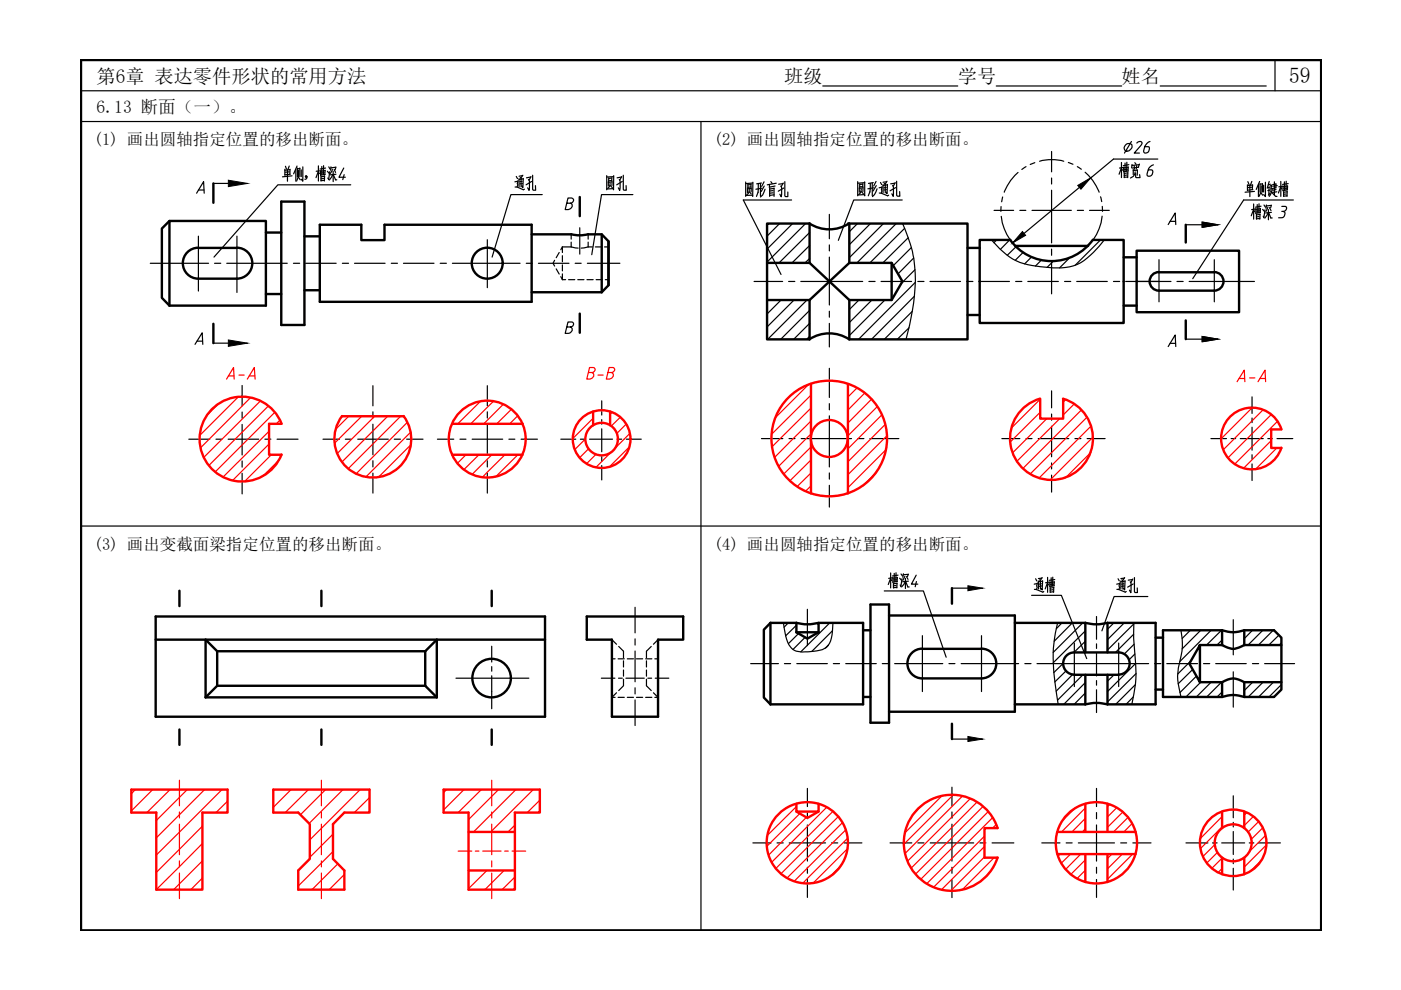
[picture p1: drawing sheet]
<svg xmlns="http://www.w3.org/2000/svg" width="297mm" height="210mm" viewBox="0 0 297 210" stroke-linecap="round" stroke-linejoin="round" font-family="sans-serif">
<defs><g id="words">
<g font-size="7.1">
<text x="58.9" y="39.9">单侧，槽深4</text>
<text x="181" y="43">圆形通孔</text>
<text x="263.2" y="43">单侧键槽</text>
</g>
<g font-size="6.6">
<text x="108.3" y="41.6">通孔</text>
<text x="127.7" y="41.6">圆孔</text>
<text x="157.3" y="43">圆形盲孔</text>
<text x="187.3" y="125.9">槽深4</text>
<text x="218.4" y="126.6">通槽</text>
<text x="236" y="127">通孔</text>
</g>
<g font-size="5.7" fill="#f00">
<text x="47.3" y="81.5">A-A</text>
<text x="123.5" y="81.5">B-B</text>
<text x="261.4" y="82.2">A-A</text>
</g>
<text font-size="5.3" x="237.4" y="33.5">26</text>
<text font-size="4.7" x="273.2" y="17.6">59</text>
<g font-size="4.1">
<text x="20.5" y="17.6">第6章 表达零件形状的常用方法</text>
<text x="166.3" y="17.6">班级</text>
<text x="203.1" y="17.6">学号</text>
<text x="237.8" y="17.6">姓名</text>
</g>
<text font-size="3.7" x="20.5" y="23.9">6.13 断面（一）。</text>
<g font-size="3.5">
<text x="19.9" y="30.8">(1) 画出圆轴指定位置的移出断面。</text>
<text x="151.4" y="30.8">(2) 画出圆轴指定位置的移出断面。</text>
<text x="19.9" y="116.6">(3) 画出变截面梁指定位置的移出断面。</text>
<text x="151.4" y="116.6">(4) 画出圆轴指定位置的移出断面。</text>
</g>
</g></defs>
<!-- layer: 0 -->
<path d="M17.2 12.7h262.9v184.6h-262.9z" fill="none" stroke="#000" stroke-width=".51"/>
<g fill="none" stroke="#000" stroke-width=".25">
<path d="M17.2 19.2h262.9M174.4 18.2h28.7M211.2 18.2h26.6M246 18.2h22.5M270.3 12.7v6.5M17.2 25.8h262.9M148.6 25.8v171.5M17.2 111.5h262.9M195.6 134.8v11.8M208.1 134.8v11.8M227.8 136.3v9.3M237.2 136.3v9.3"/>
<path d="M227.8 140.7h9.4"/>
</g>
<g fill="none" stroke="#000" stroke-width=".25">
<path d="M223 32.1v4.3M223 37.7v1.3M31.9 55.8h12.3M45.5 55.8h1.3M48.1 55.8h12.8M62.2 55.8h1.3M64.8 55.8h6.5M72.6 55.8h1.3M75.2 55.8h6.4M83 55.8h1.3M85.5 55.8h6.5M93.3 55.8h1.3"/>
<path d="M95.9 55.8h14.4M111.6 55.8h1.2M114.2 55.8h6.4M121.9 55.8h1.3M124.5 55.8h6.9M159.9 59.7h6M167.2 59.7h1.3M169.8 59.7h13.1M175.8 54.5v10.2M175.8 45.5v5.1M175.8 51.9v1.3M184.2 59.7h1.3"/>
<path d="M186.8 59.7h6.5M194.6 59.7h1.3M197.2 59.7h6.5M205 59.7h1.3M207.5 59.7h6.5M210.8 44.6h4.1M215.3 59.7h1.3M216.2 44.6h1.3M217.9 59.7h6.5M218.8 44.6h8.3M223 40.3v11.2M223 52.8v1.3"/>
<path d="M223 55.4v6.9M225.7 59.7h1.3M228.3 59.7h6.5M228.4 44.6h1.3M231 44.6h4.2M236.1 59.7h1.3M238.7 59.7h9.6M249.5 59.7h1.4M252.1 59.7h13.9M175.8 66v1.3M175.8 68.6v5M175.8 78.1v6.2"/>
<path d="M40 93.1h4.5M45.8 93.1h1.3M48.4 93.1h6.4M51.3 81.7v4.4M51.3 87.4v1.3M51.3 90v6.5M51.3 97.7v1.3M56.2 93.1h1.2M58.7 93.1h4.5M68.5 93.1h3.5M73.2 93.1h1.3M75.8 93.1h6.5"/>
<path d="M79.1 81.8v4.2M79.1 87.3v1.3M79.1 89.9v6.5M79.1 97.7v1.3M83.6 93.1h1.3M86.2 93.1h3.5M92.7 93.1h3.5M97.5 93.1h1.3M100.1 93.1h6.5M103.3 81.8v4.2M103.3 87.3v1.3M103.3 89.9v6.5"/>
<path d="M103.3 97.7v1.3M107.9 93.1h1.3M110.5 93.1h3.4M118.9 93.1h3.2M123 93.1h1M125 93.1h4.9M127.6 85v3M127.6 89v.9M127.6 90.9v4.9M127.6 96.8v.9M127.6 98.7v3.1M130.8 93.1h1"/>
<path d="M132.8 93.1h3.2M161.4 93h4.6M167.3 93h1.3M169.9 93h10.6M175.8 88.2v10.8M175.8 85.6v1.3M181.8 93h1.4M184.4 93h6.2M212.4 93h3.8M217.5 93h1.3M220.1 93h6.5M223 82.9v3.6"/>
<path d="M223 87.8v1.3M223 90.4v6.4M223 98.2v1.2M227.9 93h1.3M230.5 93h3.8M256.7 93h3.3M261 93h1M263 93h4.8M265.5 84.1v3.6M265.5 88.6v1M265.5 90.6v4.8M265.5 96.4v1"/>
<path d="M265.5 98.4v3.5M268.8 93h1M270.7 93h3.4M51.3 100.4v4.3M79.1 100.3v4.2M103.3 100.3v4.2M175.8 100.3v1.3M175.8 102.9v4.6M223 100.7v3.6M104.3 137v3.4M134.6 128.8v5.4M134.6 135.5v1.3"/>
<path d="M134.6 138v6.6M171.2 129.2v7.7M232.5 130.7v4.8M232.5 136.5v1M232.5 138.5v4.8M261.5 131.4v7.4M104.3 141.3v1M104.3 143.3v7M127.5 143.8h2.9M131.1 143.8h.8M132.7 143.8h3.9M134.6 145.8v1.3"/>
<path d="M134.6 148.4v5.4M137.4 143.8h.8M138.9 143.8h2.9M159.2 140.7h5.8M166.3 140.7h1.3M168.9 140.7h6.5M176.7 140.7h1.3M179.3 140.7h6.5M187.1 140.7h1.3M189.7 140.7h10.2M201.2 140.7h1.3M203.8 140.7h12.2"/>
<path d="M217.3 140.7h1.3M219.9 140.7h7.9M232.5 144.3v1M232.5 146.2v4.9M237.2 140.7h6.3M244.8 140.7h1.3M247.4 140.7h6.5M255.2 140.7h1.3M257.8 140.7h6.4M261.5 142.4v7.5M265.5 140.7h1.4M268.1 140.7h6.4"/>
<path d="M159.6 178.7h3.9M164.7 178.7h1.4M167.3 178.7h7.7M171.2 174.9v7.7M171.2 167.2v3.8M171.2 172.3v1.3M176.3 178.7h1.3M178.9 178.7h3.8M188.7 178.7h4.6M194.6 178.7h1.3M197.2 178.7h9.2M201.8 174.7v7.9"/>
<path d="M201.8 166.9v4M201.8 172.2v1.3M207.8 178.7h1.2M210.3 178.7h4.7M220.9 178.7h3.8M226 178.7h1.3M228.6 178.7h7.7M232.5 174.9v7.7M232.5 167.2v3.8M232.5 172.3v1.3M237.6 178.7h1.3M240.2 178.7h3.8"/>
<path d="M251.4 178.7h4.7M257.1 178.7h.9M259 178.7h4.9M261.5 168.7v4.7M261.5 174.4v.9M261.5 176.3v4.9M264.9 178.7h.9M266.8 178.7h4.7M171.2 183.9v1.3M171.2 186.5v3.8M201.8 183.9v1.3M201.8 186.5v3.8"/>
<path d="M232.5 183.9v1.3M232.5 186.5v3.8M261.5 182.1v1M261.5 184.1v4.6"/>
</g>
<g fill="none" stroke="#000" stroke-width=".51">
<path d="M45.2 38.9v4.1M35.9 46.8h20.5v18h-20.5zM35.9 46.8l-1.6 1.7v14.6l1.6 1.7M42 52.5a3.3 3.3 0 0 0-3.2 3.3 3.3 3.3 0 0 0 3.2 3.3M42.1 52.6h8.1M42.1 59.1h8.1M50.2 52.5a3.3 3.3 0 0 1 3.3 3.3 3.3 3.3 0 0 1-3.3 3.3M56.4 49.3h3.2M59.6 42.7h4.9v26.2h-4.9zM64.5 50.1h3.3M67.8 47.7h8.8v3.2h4.9v-3.2h31.2v16.3h-44.9zM112.7 49.7h8.4l1.8 .2 1.8-.2h2.9l1.4 1.5v9.3l-1.4 1.5"/>
<path d="M122.9 41.8v4M127.6 49.7v12.3M162.6 55.7h9M171.6 47.4a7.7 7.7 0 0 0 8.4 0M171.6 47.4h-9v24.6h9M171.6 47.4v8.3M171.6 55.7l8.5 7.9M179.8 47.4h.3v8.3M180.1 47.4h25v24.6h-25v-8.4M180.1 55.7h8.9l2.3 4-2.3 3.9h-8.9M180.1 55.7l-8.5 7.9M189 55.7v7.9"/>
<path d="M205.1 52.6h2.6M214.2 50.8a10.8 10.8 0 0 0 17.5 0M214.2 50.9h-6.5v17.6h30.5v-17.6h-6.4M215.3 52.1h15.4M238.2 54.6h2.8M241 53.2h21.7v13h-21.7zM245.7 57.7a1.97 1.97 0 0 0-2 2 1.97 1.97 0 0 0 2 1.9h11.8a1.97 1.97 0 0 0 1.9-2 1.97 1.97 0 0 0-2-1.9M245.7 57.7h11.8M251.4 47.7v3.7M45.2 68.7v4.1M56.4 62.3h3.2M64.5 61.5h3.3"/>
<path d="M112.7 62h14.9M122.9 66.5v4.1M162.6 63.6h9M171.6 71.9a7.7 7.7 0 0 1 8.4 0M171.6 63.6v8.4M205.1 66.8h2.6M238.2 64.8h2.8M251.4 67.9v4M33 130.7h82.6v21.3h-82.6zM33 135.6h82.6M38 125.3v3.2M43.6 135.6l2.4 2.5v7.3l-2.4 2.5z"/>
<path d="M46 138.1h44.2M68.1 125.3v3.2M90.2 138.1l2.4-2.5v12.3M90.2 138.1v7.3M104.3 125.3v3.2M124.4 130.7h20.5v4.9h-5.4v16.4h-9.8v-16.4h-5.3zM163.4 132.1l-1.4 1.4v14.4l1.4 1.4M163.4 132.1h5.5M163.4 132.1v17.2M168.9 132.1l1.7 .3h1.2l1.8-.3v2M168.9 134.1l2.3 1.3 2.4-1.3M168.9 134.1h4.7"/>
<path d="M168.9 132.1v2M173.6 132.1h9.4v17.2h-19.6M183 133.6h1.6M184.6 128.2h3.9v25h-3.9zM188.5 130.5h26.7v20.4h-26.7M195.5 137.5a3.2 3.2 0 0 0-3.1 3.2 3.2 3.2 0 0 0 3.1 3.1M195.6 137.6l12.5-.1a3.2 3.2 0 0 1 3.1 3.2 3.2 3.2 0 0 1-3.1 3.1h-12.5M201.8 124.7v3.3M215.2 132.1h14.9M230.1 132.1l1.8 .3h1.1l1.8-.3M230.1 132.1v6.2M234.8 132.1h10.2v17.2h-10.2"/>
<path d="M234.8 132.1v6.2M237.2 138.3a2.35 2.35 0 0 1 2.3 2.4 2.35 2.35 0 0 1-2.3 2.3M237.2 138.3h-9.4a2.35 2.35 0 0 0-2.4 2.4 2.35 2.35 0 0 0 2.4 2.3M245 135.2h1.6M254.4 136.8v7.8l-2.2-3.9zM254.4 136.8h4.7M259.1 136.8a3.8 3.8 0 0 0 4.7 0M259.1 133.6l2.4 .5 2.3-.5M259.1 133.6h-12.5v14.2h12.5M259.1 133.6v3.2M263.8 133.6h6.3l1.6 1.6v11l-1.6 1.6h-6.3M263.8 136.8h7.9"/>
<path d="M263.8 133.6v3.2M38 154.7v3.2M43.6 147.9h49M46 145.4h44.2M68.1 154.7v3.2M90.2 145.4l2.4 2.5M104.3 154.7v3.2M183 147.8h1.6M201.8 153.4v3.3M215.2 149.3h14.9M227.8 143.1h9.4M230.1 149.3l1.8-.3h1.1l1.8 .3"/>
<path d="M230.1 143.1v6.2M234.8 143.1v6.2M245 146.2h1.6M254.4 144.6h4.7M259.1 144.6a3.8 3.8 0 0 1 4.7 0M259.1 147.8l2.4-.5 2.3 .5M259.1 144.6v3.2M263.8 144.6h7.9M263.8 144.6v3.2"/>
<circle cx="103.3" cy="55.8" r="3.3"/>
<circle cx="104.2" cy="143.8" r="4.1"/>
</g>
<g fill="none" stroke="#000" stroke-width=".25">
<path d="M45.2 38.9h3.2M74.4 39.2h-15.5l-13.5 15.3M215.8 36.6a10.3 10.3 0 0 0-2.9 4.2M217.5 35.3l-.9 .6M219.4 34.5l-1 .4M220.4 34.2a9.2 9.2 0 0 1 5.1 0M226.5 34.4l1 .4M228.4 35.3l.9 .6M230.1 36.5a10.4 10.4 0 0 1 2.9 4.3M237.8 34.4v3.3M237.8 35.6l-.5 1.3M237.8 35.7l.2 .4"/>
<path d="M238.2 35.5l-.9 .1M238.2 35.5v1M238.4 36.6v1.1M238.4 36.8l.7-.2v1.1M238.5 34.6v1.8M238.9 34.4v1.9M238.9 37.1l-.5 .1M239 35.9l-.6 .1M239.1 37.5l-.7 .1M239.2 35.5l-1 .1M239.2 35.4v.9M239.2 36.3l-1 .1"/>
<path d="M240 34.9l-.1 .7M240.3 35.9v1.1M240.5 35.2v.7M240.7 36.4l-.4 1-.6 .3M240.8 36.8v.7l.1 .2h.8l-.1-.7M241 35.1l-.1 .8M241.1 36.1h-.8M241.2 36l-.1 1.2M241.4 35.5l-1.3 .1M241.6 34.8l-.2 .6M244.5 35a2 2 0 0 0-1.3 2.2l.7 .1a.91 .91 0 0 0 .4-1.2l-.8-.1M245.5 33.7h-9.4l-21.4 17.8"/>
<path d="M41.7 41l1.5-2.5 .1 2.5M42.1 50.1v11.6M42.1 40.3h1.2M50.2 50.1v11.9M103.3 50.8v10.2M115 41.3h-6.7l-4 13.2M120.3 43.1h.8a.56 .56 0 0 0 .5-.5 .56 .56 0 0 0-.4-.6h-.8l-.6 2.4a1.33 1.33 0 0 0 1.5-.6v-.4l-.4-.3M122.9 48.3v5.6M134.2 41.3h-6.7l-2 12.7M157.6 42.4l8 15.8M165.3 47.4l-2.7 2.7M168 47.4l-5.4 5.4"/>
<path d="M170.8 47.4l-8.2 8.2M171.6 49.3l-6.4 6.4M171.6 52.1l-3.7 3.6M171.6 54.8l-.9 .9M181.8 47.4l-1.7 1.7M184.6 47.4l-4.5 4.5M187.3 47.4l-7.2 7.2M190 47.4l-8.3 8.3M191.3 42.4h-10.3l-3.3 8.6M191.4 47.4a28.1 28.1 0 0 1 2.3 16.8l-.8 4.7-.8 3.1M191.8 48.4l-7.4 7.3M192.6 50.4l-5.4 5.3"/>
<path d="M193.2 52.5l-3.8 3.8M193.7 54.7l-3.3 3.4M194 57.2l-3 2.9M194 59.9l-12 12.1M210.2 50.9a14.6 14.6 0 0 0 6.9 5 26.7 26.7 0 0 0 9.6 .7 10.4 10.4 0 0 0 5.7-3.7l1.7-2M211.3 50.9l-.6 .6M212.2 43.8v1M212.3 45.9a10.6 10.6 0 0 0 1.9 5M212.6 41.8l-.2 1M214.1 50.9l-2 2M215.4 52.3l-1.8 1.8M216.9 53.5l-1.6 1.7"/>
<path d="M218.7 54.5l-1.5 1.5M220.8 55.2l-1.3 1.2M223.3 55.4l-1.3 1.3M226.7 54.7l-2.1 2.1M233.3 41.7l.3 1M233.3 50.9l-5.3 5.3M233.7 45.8a9.6 9.6 0 0 1-1.9 5.1M233.7 43.8l.1 1M245.7 55.1v8.9M247.7 47.6l1.5-2.4 .1 2.4M248.1 46.9h1.1M251.4 47.7h3.6"/>
<path d="M257.5 55.1v8.9M263.7 42.4l-10.8 16.7M265.8 43.3v3.2M265.8 44.4l-.5 1.3M266.4 45.4v1.1M266.9 45.9l-.5 .1M267.1 46.3l-.7 .1M267.2 45.5l-.8 .1M267.2 45.4l-.1 1.1M267.8 45.8l.2 .3M268.2 44.5l-.2 1.7M268.8 45.2l-.6 1.1"/>
<path d="M268.9 44.4v2.2M269 45.2l.4 1h.3M271.8 44.8l.6 .2a.82 .82 0 0 1-.8 1.2h-.5M41.3 73l1.6-2.4 .1 2.4M41.8 72.3h1.1M45.2 72.8h3.2M120.3 69.3h.8a.57 .57 0 0 0 .5-.4 .57 .57 0 0 0-.2-.6h-1l-.6 2.4 .9-.1a.69 .69 0 0 0 .6-.5 .69 .69 0 0 0-.4-.8M162.8 63.6l-.2 .2M165.6 63.6l-3 3M168.3 63.6l-5.7 5.7M171.1 63.6l-8.3 8.4M171.6 65.8l-6.1 6.2"/>
<path d="M171.6 68.6l-3.3 3.4M171.6 71.3l-.6 .7M182.1 63.6l-2 2M184.9 63.6l-4.8 4.8M187.6 63.6l-7.5 7.5M192.7 69.5l-2.5 2.5M193.4 66l-5.9 6M193.9 62.8l-9.1 9.2M247.7 73.5l1.5-2.5 .1 2.5M248.1 72.8h1.1M251.4 71.9h3.6M166.1 132.1a8.8 8.8 0 0 0 1.9 5.5l.4 .3a10.2 10.2 0 0 0 6.7-.5 4.5 4.5 0 0 0 1.4-3.9l.1-1.4"/>
<path d="M167.1 132.1l-.9 .9M168.9 132.6l-2.3 2.2M169.3 134.3l-2.1 2.2M170.7 135.1l-2.6 2.6M173.7 132.1l-.1 .2M175.7 136.7l-.7 .7M175.9 132.1l-6.1 6.1M176.5 133.7l-4.4 4.4M187.5 125.3h8.3l4.8 14M201.8 124.7h3.4M218.7 126.2h6.3l5.4 13.4M224.2 132.1a33.7 33.7 0 0 0-.2 15.1l.4 2.1"/>
<path d="M225.2 132.1l-1.2 1.2M227.4 132.1l-3.9 3.9M229.6 132.1l-6.3 6.2M230.1 133.8l-6.8 6.7M230.1 136l-2.4 2.3M230.1 138.1l-.2 .2M236.2 132.1l-1.4 1.3M238.4 132.1l-3.6 3.5M240.4 134.5l-3.9 3.8M240.4 132.1a58.1 58.1 0 0 0 .4 9.7l-.1 3.3-.7 4.2M240.4 132.3l-5.6 5.5M240.4 136.6l-2 2.1"/>
<path d="M240.6 138.7l-1.2 1.2M243.4 126.5h-7.2l-2.6 7.3M250.4 133.6a14.8 14.8 0 0 1-.6 8 13.2 13.2 0 0 0 .6 6.2M252.4 133.6l-1.8 1.8M254.6 133.6l-4 4M256.8 133.6l-6.7 6.7M259 133.6l-3.2 3.2M259.1 135.7l-1.1 1.1M265.5 133.6l-1.7 1.8M267.7 133.6l-3.1 3.2M269.9 133.6l-3.1 3.2M271.1 134.7l-2.1 2.1"/>
<path d="M271.7 136.3l-.5 .5M96.7 143.8h15.4M201.8 156.7h3.4M225.4 140.7l-2 1.9M226 142.3l-2.4 2.3M227.4 143l-3.5 3.5M229.6 143.1l-5.4 5.3M230.1 144.7l-4.6 4.6M230.1 146.9l-2.4 2.4M230.1 149.1l-.2 .2M236.2 143.1l-1.4 1.3M240.3 147.8l-1.6 1.5"/>
<path d="M240.7 145.1l-4.2 4.2M240.8 140.7l-6 5.9M240.9 142.8l-6.1 6M252.5 140.1l-2.8 2.8M252.9 141.9l-3.1 3.1M253.7 143.3l-3.5 3.5M254.6 144.6l-3.2 3.2M256.8 144.6l-3.2 3.2M259 144.6l-3.2 3.2M259.1 146.7l-1.1 1.1M265.6 144.6l-1.8 1.8M267.8 144.6l-3.1 3.2"/>
<path d="M270 144.6l-3.1 3.2M271.7 145.1l-2.6 2.7"/>
</g>
<path d="M48.4 38.2l4.1 .7-4.1 .7zM216.8 49.1l.7 .8-2.8 1.6zM228.5 39.3l2.8-1.6-2.1 2.4zM255 47.1l3.3 .6-3.3 .5zM48.4 72.1l4.1 .7-4.1 .6zM255 71.4l3.3 .5-3.3 .6zM205.2 124.2l3.2 .5-3.2 .6zM205.2 156.2l3.2 .5-3.2 .5z" fill="#000" stroke="#000" stroke-width=".21"/>
<!-- layer: 0 -->
<path d="M254.8 47.1l3.5 .6-3.5 .5zM254.8 71.3l3.5 .6-3.5 .6z" fill="#000" stroke="#000" stroke-width=".21"/>
<g fill="none" stroke="#000" stroke-width=".25">
<path d="M117.6 55.2l-.4 .6 .4 .6M117.9 57l.7 1.1M118.6 53.5l-.7 1.1M118.9 58.7l.3 .6M119.2 59.3h.7M119.2 52.4h1.9M119.2 52.4v1.1M119.2 54.2v1.3M119.2 56.2v1.2M119.2 58.1v1.2M119.2 52.4l-.3 .5M120.6 59.3h1.3"/>
<path d="M121.1 52.4l1.5 .2M121.1 49.7v1M121.1 51.3v1.1M122.5 59.3h1.3M124.4 59.3h1.4M124.7 52.4l-1.5 .2M124.7 52.4h.9M124.7 49.7v1M124.7 51.3v1.1M126.2 52.4h1.3M126.4 59.3h1.3M128.2 52.4h.8"/>
<path d="M128.3 59.3h.7M129.7 139.7h.7M129.7 135.6l1 1M131 139.7h1.4M131.2 137.1l1 1v1.4M133 139.7h1.3M134.9 139.7h1.4M136.9 139.7h1.3M138.1 137.1l-1 1v1.4M138.8 139.7h.7M139.5 135.6l-1 1M130.7 146.9l-1 1h.7"/>
<path d="M131 147.9h1.4M132.2 144v1.4l-1 1M132.2 140.1v1.3M132.2 142.1v1.3M133 147.9h1.3M134.9 147.9h1.4M136.9 147.9h1.3M137.1 140.1v1.3M137.1 142.1v1.3M137.1 144v1.4l1 1M138.5 146.9l1 1h-.7"/>
</g>
<g fill="none" stroke="#f00" stroke-width=".25">
<path d="M46.1 85.8l-2.1 2.2M50.5 84.2l-8.1 8.1M53.1 84.3l-10.6 10.6M55.2 85l-12 12M56.9 86.1l-12.6 12.6M57.1 91.4l-9.8 9.8M57.1 94.1l-7.8 7.8M57.5 96.4l-5.7 5.7M58.2 87.4l-12.6 12.7M59.2 97.5l-3.5 3.5M59.3 89.1l-.7 .8M73.9 88.3l-2.7 2.7"/>
<path d="M76.7 88.3l-5.8 5.7M79.4 88.3l-7.9 7.9M82.2 88.3l-9.7 9.6M84.9 88.3l-11.1 11.1M86.4 89.5l-10.9 11M87.1 91.6l-9.6 9.6M87.2 94.3l-7 6.9M96 96.4l-.1 .1M98.8 96.4l-1.8 1.8M101.5 96.4l-3.2 3.2M101.8 85.1l-4.7 4.8M104.3 96.4l-4.2 4.2"/>
<path d="M104.6 85.1l-4.8 4.8M106.7 85.7l-4.1 4.2M107 96.4l-4.8 4.8M108.4 86.8l-3.1 3.1M109.8 88.1l-1.7 1.8M109.8 96.4l-4.7 4.7M110.8 89.9h.1M124.1 93.1l-2.2 2.2M124.7 95.2l-1.8 1.9M125.8 88.7l-4.4 4.3M126.3 96.4l-1.9 1.9M129.3 96.2l-3 2.9"/>
<path d="M129.8 87.4l-.4 .4M131.5 88.5l-1.9 1.8M132.8 89.9l-2 2M133.5 94.7l-4.4 4.3M133.5 91.9l-2.9 3M171.4 81.6l-6.9 6.9M171.9 86.5l-8.2 8.2M171.9 83.8l-8.3 8.3M171.9 89.3l-7.7 7.7M171.9 92l-6.8 6.9M171.9 94.8l-5.8 5.7M171.9 97.5l-4.4 4.5"/>
<path d="M179.8 81.4h.1M181.7 82.2l-1.9 2M183.4 83.3l-3.6 3.6M184.8 84.6l-5 5.1M186 86.2l-6.2 6.2M187 87.9l-7.2 7.3M187.7 89.9l-7.9 8M187.9 95.3l-8.1 8.1M188.1 92.4l-8.3 8.3M220.5 84.7l-6 6M220.5 87.4l-6.3 6.3M221.9 88.8l-7.2 7.2"/>
<path d="M224.7 88.8l-9.1 9M226 84.7l-.6 .5M227.8 85.6l-2.4 2.4M229.3 86.9l-12.4 12.4M230.5 88.4l-12.1 12.1M231.3 95.9l-5.4 5.4M231.3 90.3l-11 11.1M231.8 92.7l-9.2 9.1M265.5 86.5l-6.6 6.5M267.8 86.9l-8.4 8.5M269.5 87.9l-9.2 9.2M269.5 93.4l-5.9 5.9"/>
<path d="M270.7 95l-4.5 4.5M270.8 89.4l-9 9M171.9 100.3l-2.9 2.9M171.9 103l-1.1 1.2M185.9 100l-3 3.1M28.7 167.4l-.9 .9M32.4 167.4l-4.6 4.5M36.1 167.4l-5 4.9M38 165.4v5.4M38 172.2v1.2M38 174.7v6.5M39.7 167.4l-6.6 6.6"/>
<path d="M42.9 178.8l-9.8 9.8M42.9 175.2l-9.8 9.8M43.4 167.4l-10.3 10.3M47.1 167.4l-14 13.9M48.2 169.9l-2.4 2.4M58 167.4l-.1 .1M61.7 167.4l-3.8 3.8M65.4 167.4l-4.9 4.9M68.1 165.4v5.4M68.1 172.2v1.2M68.1 174.7v6.5M69 167.4l-5.3 5.3"/>
<path d="M70.6 176.9l-4.9 4.9M72.7 167.4l-7.2 7.2M76.4 167.4l-10.7 10.7M78.3 169.1l-3.2 3.2M94.7 167.4l-.6 .6M98.4 167.4l-4.3 4.3M102.1 167.4l-5 4.9M104.3 165.4v5.4M104.3 172.2v1.2M104.3 174.7v6.5M105.7 167.4l-6.4 6.4M109.2 174.9l-1.5 1.5"/>
<path d="M109.4 167.4l-9 9M113.1 167.4l-9.1 9M114.5 169.7l-2.7 2.6M168.9 171l-6.2 6.1M169.6 172.5l-7 6.9M171 173.3l-8 8M173.8 170.5l-.2 .2M175.3 171.1l-11.7 11.7M176.6 172l-12.1 12.1M177.7 173.1l-12.1 12.2M178.6 174.4l-11.7 11.8M179.4 175.9l-11.1 11"/>
<path d="M179.7 177.7l-9.5 9.6M179.7 179.9l-7.3 7.4M195.5 170.7l-1.7 1.7M199.7 168.8l-7.8 7.8M202.1 168.6l-10.5 10.4M204.1 168.8l-12.2 12.2M205.7 169.3l-13.3 13.3M207.2 170l-14 14.1M208.4 171l-14.3 14.4M208.7 177.3l-10.8 10.9M208.7 179.5l-9.1 9.2M209.5 172.1l-14.3 14.4"/>
<path d="M210.5 173.3l-14 14.1M211.2 174.8l-.8 .8M227.7 171.6l-2.4 2.4M230.1 171.3l-5 5.1M230.1 173.5l-2.8 2.9M230.1 175.7l-.6 .7M235.3 170.6l-.5 .4M236.8 171.3l-2 1.9M238.1 172.2l-3.3 3.2M239.2 173.3l-3.1 3.1M240 174.6l-1.7 1.8M240.7 176.1l-.2 .3"/>
<path d="M257.5 179.1l-2.5 2.5M259.1 175.3l-4.6 4.6M259.1 173.1l-4.6 4.7M264.4 172.3l-.6 .5M265.7 173.1l-1.9 1.9M266.9 174.2l-2.3 2.2M267.7 175.5l-2.4 2.5M268.3 177.1l-3.3 3.4M268.5 179.1l-4.7 4.7M38 182.5v1.3M38 185.1v5.4M42.9 182.5l-6.1 6.1"/>
<path d="M42.9 186.2l-2.4 2.4M68.1 182.5v1.3M68.1 185.1v5.4M70.6 180.5l-7.4 7.4M71.6 183.2l-5.4 5.4M73 185.4l-3.2 3.2M97.1 180.5h2.9M99.6 184.6l-.3 .2M100.8 180.5h.7M102.3 180.5h3.9M103.2 184.6l-3.9 3.8M104.3 182.5v1.3"/>
<path d="M104.3 185.1v5.4M106.9 184.6l-4.1 4M107 180.5h.8M108.6 180.5h2.8M109.2 186l-2.7 2.6M178.4 183.4l-2.5 2.6M208.7 181.7l-7.2 7.2M209.9 184.9l-1.9 1.9M210.8 181.8l-6.9 6.9M224.8 181.1l-.5 .4M227 181.1l-2 1.9M229.1 181.1l-3.2 3.2"/>
<path d="M230.1 182.3l-3.1 3.1M230.1 184.5l-1.8 1.8M230.1 186.7l-.2 .3M235.7 181.1l-.9 .9M237.9 181.1l-3.1 3.1M240.1 181.1l-5.3 5.3M258.1 180.7l-2.3 2.3M259.1 181.9l-2.2 2.2M259.1 184.1l-.9 .9M267.6 182.3l-2.6 2.5"/>
</g>
<g fill="none" stroke="#f00" stroke-width=".51">
<path d="M59.7 96.4a9 9 0 0 1-13.8 3.9 9 9 0 0 1 0-14.4 9 9 0 0 1 13.8 3.9l-2.6 .1v6.5h2.6M72.5 88.2a8.1 8.1 0 0 0 1.1 10.9 8.1 8.1 0 0 0 10.9 0 8.1 8.1 0 0 0 1.1-10.9M72.5 88.3h13.1M95.9 89.9h14.9M95.9 96.4h14.9M125.8 87.3v2.9M129.4 87.3v2.9M171.9 81.4v23.2M179.8 81.4v23.2M220.5 84.5a8.8 8.8 0 0 0-4.7 13.6 8.8 8.8 0 0 0 14.3 0 8.8 8.8 0 0 0-4.7-13.6M220.5 84.6v4.2h4.9v-4.2M271.7 91a6.5 6.5 0 0 0-10.1-3.3 6.5 6.5 0 0 0 0 10.6 6.5 6.5 0 0 0 10.1-3.4"/>
<path d="M271.7 91h-2.2v4h2.2M27.8 167.4h20.4v4.9h-5.3v16.3h-9.8v-16.3h-5.3zM57.9 167.4h20.4v4.9h-5.3l-2.4 2.4v7.4l2.4 2.5v4h-9.8v-4l2.5-2.5v-7.4l-2.5-2.4h-5.3zM94.1 167.4h20.4v4.9h-5.3v16.3h-9.9v-16.3h-5.2zM99.3 176.4h9.9M168.9 170.4v1.7h4.7v-1.7M168.9 172.1l2.3 1.3 2.4-1.3M211.5 175.6a10.2 10.2 0 0 0-15.7-5.1 10.2 10.2 0 0 0 0 16.4 10.2 10.2 0 0 0 15.7-5.1M211.5 175.6h-2.8v6.2h2.8M224.2 176.4h16.6M230.1 170.4v6M234.8 170.4v6"/>
<path d="M259.1 172.1v3.5M263.8 172.1v3.5M99.3 184.6h9.9M224.2 181.1h16.6M230.1 181.1v5.9M234.8 181.1v5.9M259.1 181.8v3.6M263.8 181.8v3.6"/>
<circle cx="103.3" cy="93.1" r="8.2"/>
<circle cx="127.6" cy="93.1" r="6.1"/>
<circle cx="127.6" cy="93.1" r="3.5"/>
<circle cx="175.8" cy="93" r="12.3"/>
<circle cx="175.8" cy="93" r="3.9"/>
<circle cx="171.2" cy="178.7" r="8.6"/>
<circle cx="232.5" cy="178.7" r="8.6"/>
<circle cx="261.5" cy="178.7" r="7"/>
<circle cx="261.5" cy="178.7" r="3.9"/>
</g>
<use href="#words"/>
</svg>
